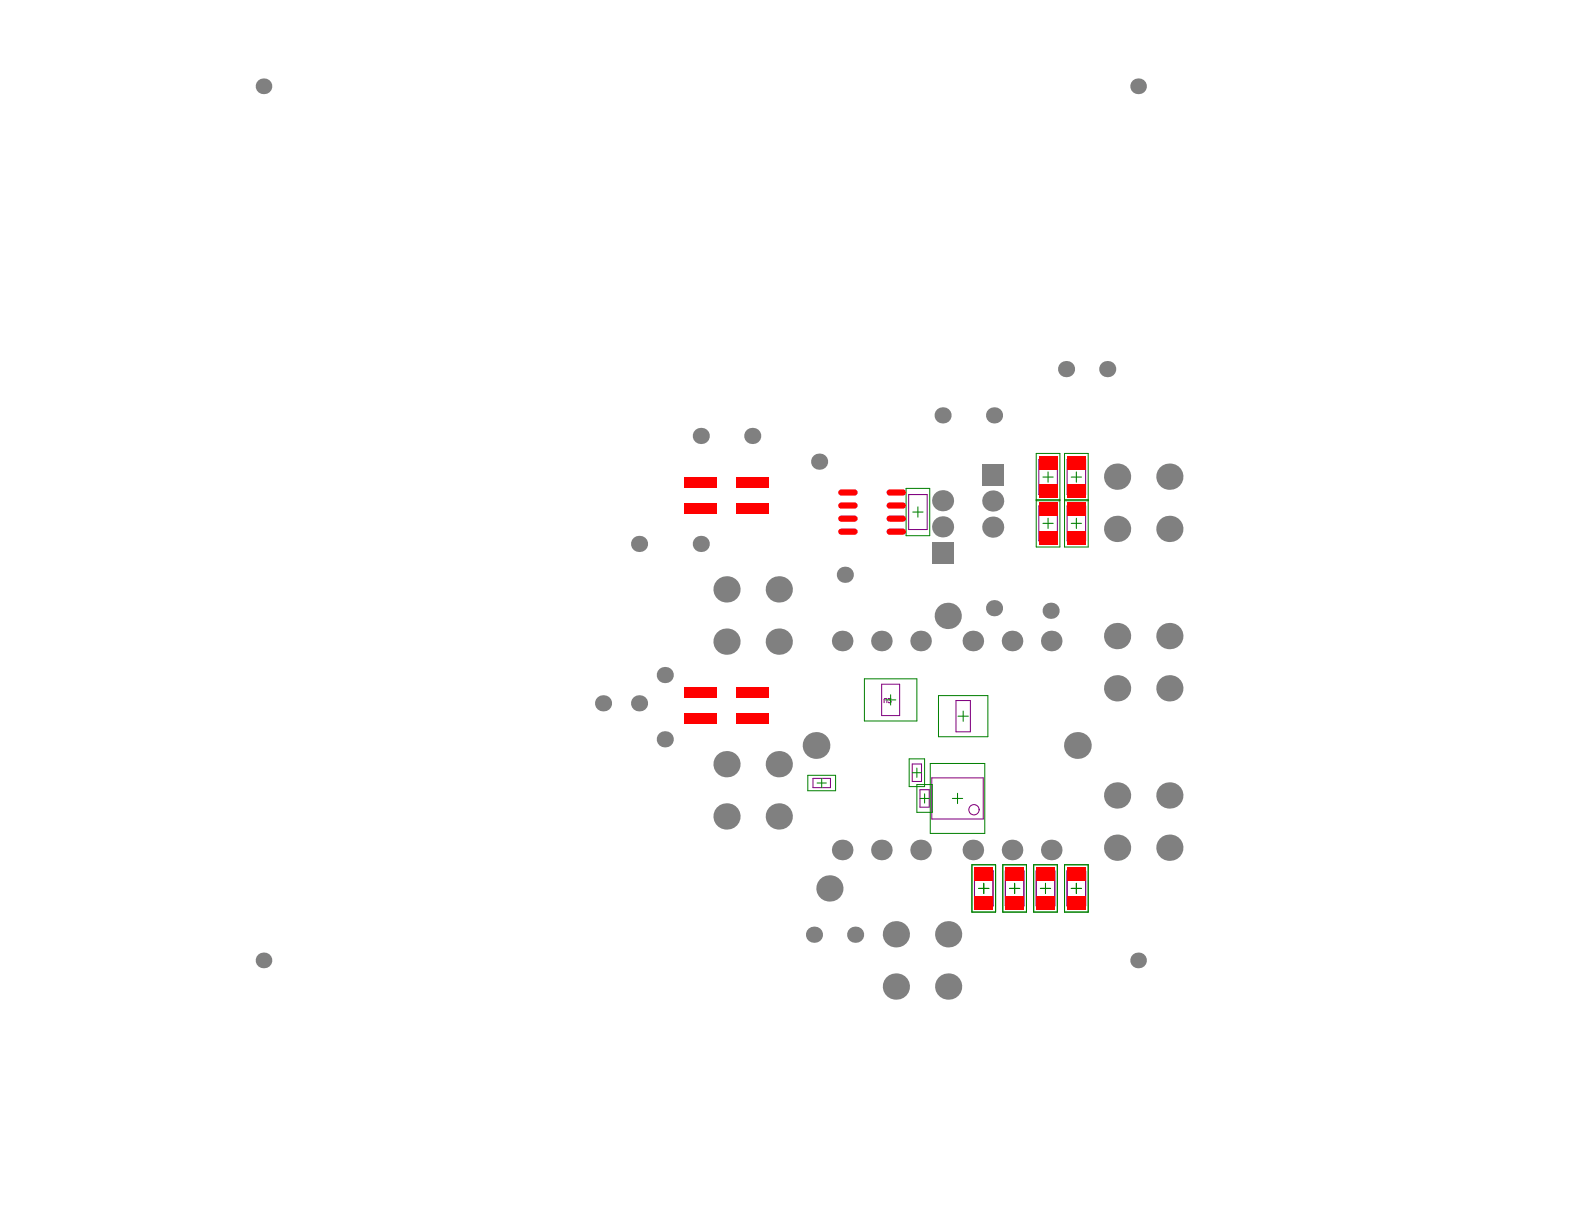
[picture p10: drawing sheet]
<svg xmlns="http://www.w3.org/2000/svg" width="279mm" height="216mm" viewBox="0 0 279 216" stroke-linecap="round" stroke-linejoin="round" font-family="sans-serif">
<g fill="none" stroke="#800080" stroke-width=".18">
<path d="M160.3 87.2h3.2v6.2h-3.2zM183.2 81.1h3.3v6.1h-3.3zM183.2 89.2h3.3v6.2h-3.3zM188.2 81.1h3.3v6.1h-3.3zM188.2 89.2h3.3v6.2h-3.3zM143.4 137.3h3.1v1.6h-3.1zM155.5 120.7h3.2v5.5h-3.2zM155.9 124v-.7l.2-.1 .3 .1v.7M157.2 123.2h-.5l.5 .6-.2 .2-.3-.2M160.9 134.8h1.6v3h-1.6zM162.3 139.3h1.6v3.1h-1.6zM164.4 137.2h9v7.3h-9z"/>
<path d="M168.6 123.6h2.6v5.5h-2.6zM171.9 153.6h3.3v6.2h-3.3zM177.3 153.6h3.3v6.2h-3.3zM182.8 153.6h3.2v6.2h-3.2zM188.2 153.6h3.3v6.2h-3.3z"/>
<circle cx="171.8" cy="142.8" r=".91"/>
</g>
<g fill="none" stroke="#008000" stroke-width=".18">
<path d="M182.8 80h4.2v16.5h-4.2zM187.8 80h4.1v16.5h-4.1zM159.8 86.1h4.2v8.4h-4.2zM161 90.3h1.8M161.9 89.4v1.8M182.8 88.3h4.2M182.8 88.1h4.2M184 84.2h1.8M184 92.3h1.8M184.9 83.2v1.9M184.9 91.4v1.8M187.8 88.3h4.1"/>
<path d="M187.8 88.1h4.1M189 84.2h1.8M189 92.3h1.8M189.9 83.2v1.9M189.9 91.4v1.8M152.5 119.7h9.2v7.5h-9.2zM142.5 136.8h4.9v2.7h-4.9zM144.1 138.1h1.7M144.9 137.3v1.6M156.2 123.5h1.8M157.1 122.5v1.9M160.4 133.9h2.7v4.9h-2.7z"/>
<path d="M160.9 136.3h1.6M161.7 135.5v1.6M161.7 138.4h2.7v4.9h-2.7zM164.1 134.7h9.6v12.3h-9.6zM165.5 122.7h8.7v7.3h-8.7zM168.9 139.9v1.8M169 126.3h1.8M169.9 125.4v1.8M162.3 140.8h1.6M163.1 140v1.7M168 140.8h1.8M171.4 152.5h4.2v8.4h-4.2z"/>
<path d="M172.6 156.7h1.8M173.5 155.8v1.8M176.9 152.5h4.2v8.4h-4.2zM178.1 156.7h1.8M179 155.8v1.8M182.3 152.5h4.2v8.4h-4.2zM183.5 156.7h1.8M184.4 155.8v1.8M187.8 152.5h4.1v8.4h-4.1zM189 156.7h1.8M189.9 155.8v1.8"/>
</g>
<g fill="#808080">
<circle cx="46.5" cy="169.4" r="1.38"/>
<circle cx="117.3" cy="130.4" r="1.43"/>
<circle cx="128.2" cy="134.8" r="2.32"/>
<circle cx="128.2" cy="144" r="2.32"/>
<circle cx="137.4" cy="134.8" r="2.32"/>
<circle cx="137.4" cy="144" r="2.32"/>
<circle cx="143.6" cy="164.9" r="1.43"/>
<circle cx="143.9" cy="131.5" r="2.36"/>
<circle cx="158" cy="174" r="2.32"/>
<circle cx="150.8" cy="164.9" r="1.43"/>
<circle cx="158" cy="164.8" r="2.32"/>
<circle cx="146.3" cy="156.7" r="2.32"/>
<circle cx="148.6" cy="149.9" r="1.82"/>
<circle cx="162.4" cy="149.9" r="1.82"/>
<circle cx="155.5" cy="149.9" r="1.82"/>
<circle cx="46.5" cy="15.2" r="1.38"/>
<circle cx="106.4" cy="124.1" r="1.43"/>
<circle cx="112.7" cy="95.9" r="1.43"/>
<circle cx="112.7" cy="124.1" r="1.43"/>
<circle cx="117.3" cy="119.1" r="1.43"/>
<circle cx="123.6" cy="76.9" r="1.43"/>
<circle cx="123.6" cy="95.9" r="1.43"/>
<circle cx="128.2" cy="113.2" r="2.32"/>
<circle cx="128.2" cy="104" r="2.32"/>
<circle cx="132.7" cy="76.9" r="1.43"/>
<circle cx="137.4" cy="113.2" r="2.32"/>
<circle cx="137.4" cy="104" r="2.32"/>
<circle cx="148.6" cy="113.1" r="1.82"/>
<circle cx="162.4" cy="113.1" r="1.82"/>
<circle cx="155.5" cy="113.1" r="1.82"/>
<circle cx="149" cy="101.4" r="1.43"/>
<circle cx="144.5" cy="81.4" r="1.43"/>
<circle cx="167.2" cy="174" r="2.32"/>
<circle cx="171.6" cy="149.9" r="1.82"/>
<circle cx="167.2" cy="164.8" r="2.32"/>
<circle cx="178.5" cy="149.9" r="1.82"/>
<circle cx="200.7" cy="169.4" r="1.38"/>
<circle cx="185.4" cy="149.9" r="1.82"/>
<circle cx="206.3" cy="149.5" r="2.32"/>
<circle cx="197" cy="149.5" r="2.32"/>
<circle cx="197" cy="140.3" r="2.32"/>
<circle cx="206.3" cy="140.3" r="2.32"/>
<circle cx="190" cy="131.5" r="2.36"/>
<circle cx="206.3" cy="121.4" r="2.32"/>
<circle cx="197" cy="121.4" r="2.32"/>
<circle cx="167.2" cy="108.6" r="2.32"/>
<circle cx="166.3" cy="88.3" r="1.86"/>
<circle cx="166.3" cy="92.9" r="1.86"/>
<circle cx="166.3" cy="73.3" r="1.43"/>
<circle cx="171.6" cy="113.1" r="1.82"/>
<circle cx="175.3" cy="107.3" r="1.43"/>
<circle cx="175.1" cy="88.4" r="1.86"/>
<circle cx="175.1" cy="93" r="1.86"/>
<circle cx="175.3" cy="73.3" r="1.43"/>
<circle cx="178.5" cy="113.1" r="1.82"/>
<circle cx="185.4" cy="113.1" r="1.82"/>
<circle cx="197" cy="112.2" r="2.32"/>
<circle cx="206.3" cy="112.2" r="2.32"/>
<circle cx="185.3" cy="107.7" r="1.43"/>
<circle cx="197" cy="93.3" r="2.32"/>
<circle cx="206.3" cy="93.3" r="2.32"/>
<circle cx="197" cy="84.1" r="2.32"/>
<circle cx="206.3" cy="84.1" r="2.32"/>
<circle cx="188" cy="65.1" r="1.43"/>
<circle cx="195.3" cy="65.1" r="1.43"/>
<circle cx="200.7" cy="15.2" r="1.38"/>
</g>
<g fill="#808080">
<path d="M164.4 95.7h3.7v3.7h-3.7z" fill-rule="evenodd"/>
<path d="M173.2 81.9h3.8v3.7h-3.8z" fill-rule="evenodd"/>
</g>
<path d="M156.9 93.8h2.4" fill="none" stroke="#f00" stroke-width="1.1"/>
<g fill="#f00">
<path d="M171.9 153h3.3v2.3h-3.3z" fill-rule="evenodd"/>
<path d="M188.2 153h3.3v2.3h-3.3z" fill-rule="evenodd"/>
<path d="M177.3 153h3.3v2.3h-3.3z" fill-rule="evenodd"/>
<path d="M182.8 153h3.2v2.3h-3.2z" fill-rule="evenodd"/>
<path d="M188.2 93.7h3.3v2.3h-3.3z" fill-rule="evenodd"/>
<path d="M188.2 80.4h3.3v2.4h-3.3z" fill-rule="evenodd"/>
<path d="M183.2 80.4h3.3v2.4h-3.3z" fill-rule="evenodd"/>
<path d="M183.2 93.7h3.3v2.3h-3.3z" fill-rule="evenodd"/>
<path d="M188.2 158.1h3.3v2.3h-3.3z" fill-rule="evenodd"/>
<path d="M182.8 158.1h3.2v2.3h-3.2z" fill-rule="evenodd"/>
<path d="M177.3 158.1h3.3v2.3h-3.3z" fill-rule="evenodd"/>
</g>
<path d="M148.4 93.8h2.3" fill="none" stroke="#f00" stroke-width="1.1"/>
<g fill="#f00">
<path d="M120.8 84.1h5.7v1.8h-5.7z" fill-rule="evenodd"/>
<path d="M120.8 88.7h5.7v1.9h-5.7z" fill-rule="evenodd"/>
<path d="M120.7 121.3h5.7v1.8h-5.7z" fill-rule="evenodd"/>
<path d="M120.7 125.9h5.7v1.8h-5.7z" fill-rule="evenodd"/>
<path d="M171.9 158.1h3.3v2.3h-3.3z" fill-rule="evenodd"/>
</g>
<path d="M148.4 86.9h2.3M156.9 91.5h2.4M156.9 89.2h2.4" fill="none" stroke="#f00" stroke-width="1.1"/>
<g fill="#f00">
<path d="M129.9 121.3h5.7v1.8h-5.7z" fill-rule="evenodd"/>
<path d="M129.9 125.9h5.7v1.8h-5.7z" fill-rule="evenodd"/>
<path d="M188.2 85.5h3.3v2.4h-3.3z" fill-rule="evenodd"/>
<path d="M183.2 88.6h3.3v2.4h-3.3z" fill-rule="evenodd"/>
</g>
<path d="M148.4 91.5h2.3M148.4 89.2h2.3M156.9 86.9h2.4" fill="none" stroke="#f00" stroke-width="1.1"/>
<g fill="#f00">
<path d="M183.2 85.5h3.3v2.4h-3.3z" fill-rule="evenodd"/>
<path d="M129.9 88.7h5.7v1.9h-5.7z" fill-rule="evenodd"/>
<path d="M129.9 84.1h5.7v1.8h-5.7z" fill-rule="evenodd"/>
<path d="M188.2 88.6h3.3v2.4h-3.3z" fill-rule="evenodd"/>
</g>
</svg>
